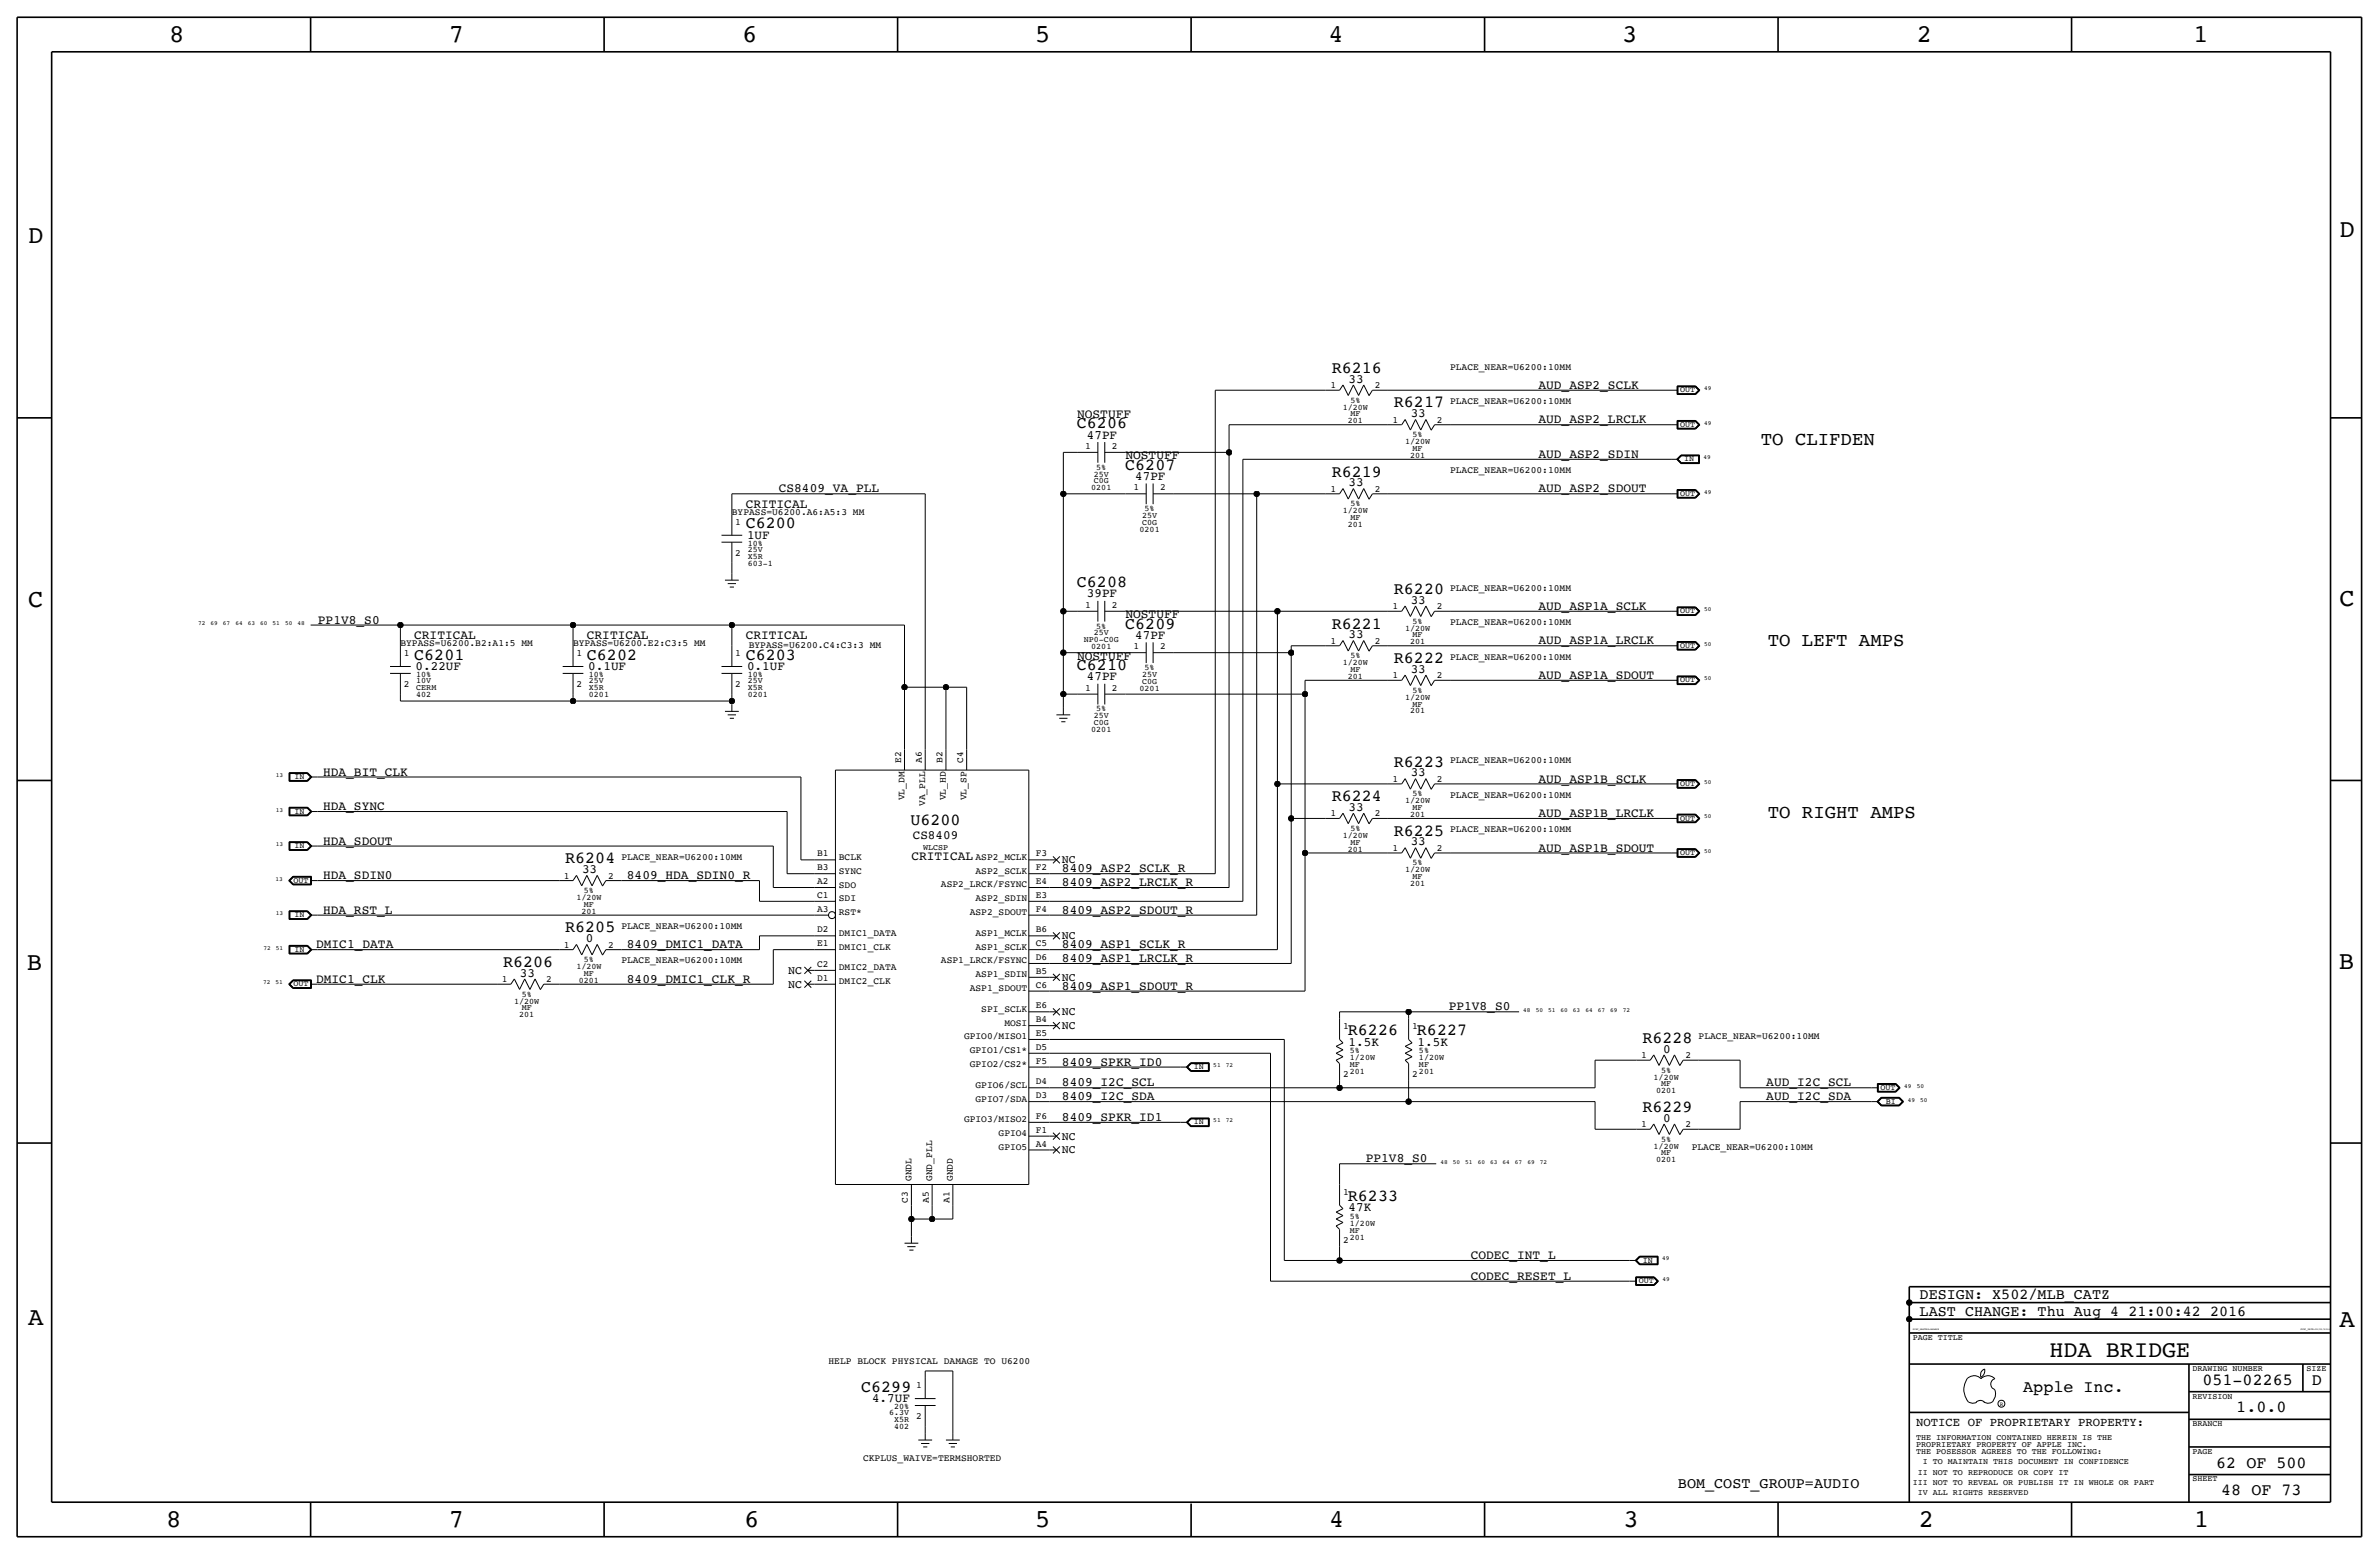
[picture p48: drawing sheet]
<svg xmlns="http://www.w3.org/2000/svg" width="875mm" height="572mm" viewBox="0 0 875 572" stroke-linecap="round" stroke-linejoin="round" font-family="sans-serif">
<defs><g id="words">
<g font-size="9.4">
<text x="62.2" y="15.5">8</text>
<text x="165.1" y="15.5">7</text>
<text x="273" y="15.5">6</text>
<text x="380.7" y="15.5">5</text>
<text x="488.7" y="15.5">4</text>
<text x="596.6" y="15.5">3</text>
<text x="705" y="15.5">2</text>
<text x="806.6" y="15.5">1</text>
<text x="10.4" y="89.4">D</text>
<text x="860.5" y="87.1">D</text>
<text x="10.4" y="223.3">C</text>
<text x="860.5" y="222.8">C</text>
<text x="9.9" y="356.6">B</text>
<text x="860.2" y="356.4">B</text>
<text x="10.4" y="487.4">A</text>
<text x="860.5" y="488.2">A</text>
<text x="61.2" y="561.6">8</text>
<text x="165.1" y="561.6">7</text>
<text x="273.8" y="561.6">6</text>
<text x="380.7" y="561.6">5</text>
<text x="488.9" y="561.6">4</text>
<text x="597.1" y="561.6">3</text>
<text x="705.8" y="561.6">2</text>
<text x="806.9" y="561.6">1</text>
</g>
<text font-size="8.6" x="753.8" y="499.1">HDA BRIDGE</text>
<g font-size="7">
<text x="647.7" y="163.8">TO CLIFDEN</text>
<text x="650.2" y="237.5">TO LEFT AMPS</text>
<text x="650.2" y="301">TO RIGHT AMPS</text>
</g>
<g font-size="6.2">
<text x="489.8" y="137.2">R6216</text>
<text x="512.7" y="149.9">R6217</text>
<text x="396.1" y="157.5">C6206</text>
<text x="413.9" y="172.7">C6207</text>
<text x="489.8" y="175.3">R6219</text>
<text x="274.3" y="194.3">C6200</text>
<text x="396.1" y="215.9">C6208</text>
<text x="512.7" y="218.4">R6220</text>
<text x="413.9" y="231.1">C6209</text>
<text x="489.8" y="231.1">R6221</text>
<text x="152.3" y="242.6">C6201</text>
<text x="215.8" y="242.6">C6202</text>
<text x="274.3" y="242.6">C6203</text>
<text x="512.7" y="243.8">R6222</text>
<text x="396.1" y="246.4">C6210</text>
<text x="512.7" y="281.9">R6223</text>
<text x="489.8" y="294.6">R6224</text>
<text x="334.9" y="303.5">U6200</text>
<text x="512.7" y="307.3">R6225</text>
<text x="207.9" y="317.5">R6204</text>
<text x="207.9" y="342.9">R6205</text>
<text x="185" y="355.6">R6206</text>
<text x="495.8" y="380.7">R6226</text>
<text x="521.2" y="380.7">R6227</text>
<text x="604.1" y="383.5">R6228</text>
<text x="604.1" y="408.9">R6229</text>
<text x="495.8" y="441.7">R6233</text>
<text x="810.1" y="509.3">051-02265</text>
<text x="850.3" y="509.3">D</text>
<text x="316.7" y="511.8">C6299</text>
<text x="744.2" y="511.8">Apple Inc.</text>
<text x="822.6" y="519.4">1.0.0</text>
<text x="815.2" y="539.8">62 OF 500</text>
<text x="817" y="549.9">48 OF 73</text>
</g>
<g font-size="5.6">
<text x="706.1" y="477.8">DESIGN: X502/MLB_CATZ</text>
<text x="706.1" y="483.9">LAST CHANGE: Thu Aug 4 21:00:42 2016</text>
<text x="617.2" y="547.4">BOM_COST_GROUP=AUDIO</text>
</g>
<g font-size="4.7">
<text x="496" y="140.7">33</text>
<text x="565.9" y="143">AUD_ASP2_SCLK</text>
<text x="396.2" y="153.7">NOSTUFF</text>
<text x="518.9" y="153.4">33</text>
<text x="565.9" y="155.7">AUD_ASP2_LRCLK</text>
<text x="399.7" y="161.3">47PF</text>
<text x="414" y="168.9">NOSTUFF</text>
<text x="565.9" y="168.4">AUD_ASP2_SDIN</text>
<text x="417.5" y="176.5">47PF</text>
<text x="496" y="178.8">33</text>
<text x="286.5" y="181.1">CS8409_VA_PLL</text>
<text x="565.9" y="181.1">AUD_ASP2_SDOUT</text>
<text x="274.3" y="186.7">CRITICAL</text>
<text x="274.8" y="198.1">1UF</text>
<text x="399.7" y="219.7">39PF</text>
<text x="518.9" y="222">33</text>
<text x="414" y="227.3">NOSTUFF</text>
<text x="565.9" y="224.3">AUD_ASP1A_SCLK</text>
<text x="116.9" y="229.4">PP1V8_S0</text>
<text x="152.3" y="235">CRITICAL</text>
<text x="215.8" y="235">CRITICAL</text>
<text x="274.3" y="235">CRITICAL</text>
<text x="417.5" y="235">47PF</text>
<text x="496" y="234.7">33</text>
<text x="565.9" y="237">AUD_ASP1A_LRCLK</text>
<text x="396.2" y="242.6">NOSTUFF</text>
<text x="152.9" y="246.4">0.22UF</text>
<text x="216.4" y="246.4">0.1UF</text>
<text x="274.8" y="246.4">0.1UF</text>
<text x="399.7" y="250.2">47PF</text>
<text x="518.9" y="247.4">33</text>
<text x="565.9" y="249.7">AUD_ASP1A_SDOUT</text>
<text x="118.8" y="285.2">HDA_BIT_CLK</text>
<text x="518.9" y="285.5">33</text>
<text x="565.9" y="287.8">AUD_ASP1B_SCLK</text>
<text x="118.8" y="297.9">HDA_SYNC</text>
<text x="496" y="298.2">33</text>
<text x="565.9" y="300.5">AUD_ASP1B_LRCLK</text>
<text x="118.8" y="310.6">HDA_SDOUT</text>
<text x="335.7" y="308.6">CS8409</text>
<text x="518.9" y="310.9">33</text>
<text x="335.2" y="316.2">CRITICAL</text>
<text x="565.9" y="313.2">AUD_ASP1B_SDOUT</text>
<text x="118.8" y="323.3">HDA_SDIN0</text>
<text x="214.1" y="321.1">33</text>
<text x="230.6" y="323.3">8409_HDA_SDIN0_R</text>
<text x="390.6" y="320.8">8409_ASP2_SCLK_R</text>
<text x="390.6" y="325.9">8409_ASP2_LRCLK_R</text>
<text x="118.8" y="336">HDA_RST_L</text>
<text x="390.6" y="336">8409_ASP2_SDOUT_R</text>
<text x="215.5" y="346.5">0</text>
<text x="116.3" y="348.7">DMIC1_DATA</text>
<text x="230.6" y="348.7">8409_DMIC1_DATA</text>
<text x="390.6" y="348.7">8409_ASP1_SCLK_R</text>
<text x="390.6" y="353.8">8409_ASP1_LRCLK_R</text>
<text x="191.2" y="359.2">33</text>
<text x="116.3" y="361.4">DMIC1_CLK</text>
<text x="230.6" y="361.4">8409_DMIC1_CLK_R</text>
<text x="390.6" y="364">8409_ASP1_SDOUT_R</text>
<text x="532.8" y="371.6">PP1V8_S0</text>
<text x="496" y="384.6">1.5K</text>
<text x="521.4" y="384.6">1.5K</text>
<text x="611.7" y="387.1">0</text>
<text x="390.6" y="391.9">8409_SPKR_ID0</text>
<text x="390.6" y="399.5">8409_I2C_SCL</text>
<text x="649.7" y="399.5">AUD_I2C_SCL</text>
<text x="390.6" y="404.6">8409_I2C_SDA</text>
<text x="649.7" y="404.6">AUD_I2C_SDA</text>
<text x="390.6" y="412.2">8409_SPKR_ID1</text>
<text x="611.7" y="412.5">0</text>
<text x="502.4" y="427.5">PP1V8_S0</text>
<text x="496" y="445.5">47K</text>
<text x="541" y="463">CODEC_INT_L</text>
<text x="541" y="470.7">CODEC_RESET_L</text>
<text x="320.7" y="515.6">4.7UF</text>
</g>
<text font-size="4.5" x="704.8" y="524.5">NOTICE OF PROPRIETARY PROPERTY:</text>
<g font-size="4.3">
<text x="390.6" y="317.5">NC</text>
<text x="390.6" y="345.4">NC</text>
<text x="290" y="358.1">NC</text>
<text x="290" y="363.2">NC</text>
<text x="390.6" y="360.7">NC</text>
<text x="390.6" y="373.4">NC</text>
<text x="390.6" y="378.5">NC</text>
<text x="390.6" y="419.1">NC</text>
<text x="390.6" y="424.2">NC</text>
</g>
<g font-size="3.5">
<text x="533.3" y="135.9">PLACE_NEAR=U6200:10MM</text>
<text x="489.3" y="142.7">1</text>
<text x="505.7" y="142.7">2</text>
<text x="533.3" y="148.6">PLACE_NEAR=U6200:10MM</text>
<text x="512.2" y="155.4">1</text>
<text x="528.5" y="155.4">2</text>
<text x="399.2" y="165.1">1</text>
<text x="408.9" y="165.1">2</text>
<text x="533.3" y="174">PLACE_NEAR=U6200:10MM</text>
<text x="416.9" y="180.3">1</text>
<text x="426.7" y="180.3">2</text>
<text x="489.3" y="180.8">1</text>
<text x="505.7" y="180.8">2</text>
<text x="269.2" y="189.2">BYPASS=U6200.A6:A5:3 MM</text>
<text x="270.5" y="193">1</text>
<text x="270.5" y="204.5">2</text>
<text x="533.3" y="217.2">PLACE_NEAR=U6200:10MM</text>
<text x="399.2" y="223.5">1</text>
<text x="408.9" y="223.5">2</text>
<text x="512.2" y="224">1</text>
<text x="528.5" y="224">2</text>
<text x="533.3" y="229.9">PLACE_NEAR=U6200:10MM</text>
<text x="147.3" y="237.5">BYPASS=U6200.B2:A1:5 MM</text>
<text x="210.8" y="237.5">BYPASS=U6200.E2:C3:5 MM</text>
<text x="275.4" y="238.3">BYPASS=U6200.C4:C3:3 MM</text>
<text x="416.9" y="238.8">1</text>
<text x="426.7" y="238.8">2</text>
<text x="489.3" y="236.7">1</text>
<text x="505.7" y="236.7">2</text>
<text x="148.5" y="241.3">1</text>
<text x="212" y="241.3">1</text>
<text x="270.5" y="241.3">1</text>
<text x="533.3" y="242.6">PLACE_NEAR=U6200:10MM</text>
<text x="512.2" y="249.4">1</text>
<text x="528.5" y="249.4">2</text>
<text x="148.5" y="252.7">2</text>
<text x="212" y="252.7">2</text>
<text x="270.5" y="252.7">2</text>
<text x="399.2" y="254">1</text>
<text x="408.9" y="254">2</text>
<text x="331.4" y="280.7" transform="rotate(-90 331.4 280.7)">E2</text>
<text x="339" y="280.7" transform="rotate(-90 339 280.7)">A6</text>
<text x="346.7" y="280.7" transform="rotate(-90 346.7 280.7)">B2</text>
<text x="354.3" y="280.7" transform="rotate(-90 354.3 280.7)">C4</text>
<text x="533.3" y="280.7">PLACE_NEAR=U6200:10MM</text>
<text x="512.2" y="287.5">1</text>
<text x="528.5" y="287.5">2</text>
<text x="533.3" y="293.4">PLACE_NEAR=U6200:10MM</text>
<text x="332.7" y="294.3" transform="rotate(-90 332.7 294.3)">VL_DM</text>
<text x="340.3" y="296.4" transform="rotate(-90 340.3 296.4)">VA_PLL</text>
<text x="347.9" y="294.3" transform="rotate(-90 347.9 294.3)">VL_HD</text>
<text x="355.5" y="294.3" transform="rotate(-90 355.5 294.3)">VL_SP</text>
<text x="489.3" y="300.2">1</text>
<text x="505.7" y="300.2">2</text>
<text x="533.3" y="306.1">PLACE_NEAR=U6200:10MM</text>
<text x="228.5" y="316.2">PLACE_NEAR=U6200:10MM</text>
<text x="300.5" y="315">B1</text>
<text x="308.6" y="316.2">BCLK</text>
<text x="358.8" y="316.2">ASP2_MCLK</text>
<text x="380.9" y="315">F3</text>
<text x="512.2" y="312.9">1</text>
<text x="528.5" y="312.9">2</text>
<text x="207.4" y="323.1">1</text>
<text x="223.7" y="323.1">2</text>
<text x="300.5" y="320">B3</text>
<text x="308.6" y="321.3">SYNC</text>
<text x="358.8" y="321.3">ASP2_SCLK</text>
<text x="380.9" y="320">F2</text>
<text x="300.5" y="325.1">A2</text>
<text x="308.6" y="326.4">SDO</text>
<text x="346.1" y="326.4">ASP2_LRCK/FSYNC</text>
<text x="380.9" y="325.1">E4</text>
<text x="300.5" y="330.2">C1</text>
<text x="300.5" y="335.3">A3</text>
<text x="308.6" y="331.5">SDI</text>
<text x="358.8" y="331.5">ASP2_SDIN</text>
<text x="380.9" y="335.3">F4</text>
<text x="380.9" y="330.2">E3</text>
<text x="228.5" y="341.6">PLACE_NEAR=U6200:10MM</text>
<text x="308.6" y="336.6">RST*</text>
<text x="356.7" y="336.5">ASP2_SDOUT</text>
<text x="300.5" y="342.9">D2</text>
<text x="300.5" y="348">E1</text>
<text x="308.6" y="344.2">DMIC1_DATA</text>
<text x="358.8" y="344.2">ASP1_MCLK</text>
<text x="380.9" y="348">C5</text>
<text x="380.9" y="342.9">B6</text>
<text x="207.4" y="348.5">1</text>
<text x="223.7" y="348.5">2</text>
<text x="308.6" y="349.3">DMIC1_CLK</text>
<text x="358.8" y="349.2">ASP1_SCLK</text>
<text x="380.9" y="353.1">D6</text>
<text x="228.5" y="354.3">PLACE_NEAR=U6200:10MM</text>
<text x="300.5" y="355.6">C2</text>
<text x="308.6" y="356.9">DMIC2_DATA</text>
<text x="346.1" y="354.3">ASP1_LRCK/FSYNC</text>
<text x="358.8" y="359.4">ASP1_SDIN</text>
<text x="380.9" y="358.1">B5</text>
<text x="184.5" y="361.2">1</text>
<text x="200.9" y="361.2">2</text>
<text x="300.5" y="360.7">D1</text>
<text x="308.6" y="362">DMIC2_CLK</text>
<text x="356.7" y="364.5">ASP1_SDOUT</text>
<text x="380.9" y="363.2">C6</text>
<text x="380.9" y="370.8">E6</text>
<text x="360.9" y="372.1">SPI_SCLK</text>
<text x="369.4" y="377.2">MOSI</text>
<text x="380.9" y="375.9">B4</text>
<text x="354.6" y="382.3">GPIO0/MISO1</text>
<text x="380.9" y="381">E5</text>
<text x="494" y="378.5">1</text>
<text x="519.4" y="378.5">1</text>
<text x="624.8" y="382.3">PLACE_NEAR=U6200:10MM</text>
<text x="356.7" y="387.3">GPIO1/CS1*</text>
<text x="380.9" y="386.1">D5</text>
<text x="603.6" y="389.1">1</text>
<text x="620" y="389.1">2</text>
<text x="356.7" y="392.4">GPIO2/CS2*</text>
<text x="380.9" y="391.2">F5</text>
<text x="358.8" y="400">GPIO6/SCL</text>
<text x="380.9" y="398.8">D4</text>
<text x="494" y="396.2">2</text>
<text x="519.4" y="396.2">2</text>
<text x="358.8" y="405.1">GPIO7/SDA</text>
<text x="380.9" y="403.9">D3</text>
<text x="354.6" y="412.7">GPIO3/MISO2</text>
<text x="380.9" y="411.5">F6</text>
<text x="367.3" y="417.8">GPIO4</text>
<text x="380.9" y="416.6">F1</text>
<text x="603.6" y="414.5">1</text>
<text x="620" y="414.5">2</text>
<text x="367.3" y="422.9">GPIO5</text>
<text x="380.9" y="421.6">A4</text>
<text x="622.2" y="422.9">PLACE_NEAR=U6200:10MM</text>
<text x="335.2" y="434.3" transform="rotate(-90 335.2 434.3)">GNDL</text>
<text x="342.9" y="434.3" transform="rotate(-90 342.9 434.3)">GND_PLL</text>
<text x="350.5" y="434.3" transform="rotate(-90 350.5 434.3)">GNDD</text>
<text x="334" y="442.4" transform="rotate(-90 334 442.4)">C3</text>
<text x="341.6" y="442.4" transform="rotate(-90 341.6 442.4)">A5</text>
<text x="349.2" y="442.4" transform="rotate(-90 349.2 442.4)">A1</text>
<text x="494" y="439.4">1</text>
<text x="494" y="457.2">2</text>
<text x="304.7" y="501.6">HELP BLOCK PHYSICAL DAMAGE TO U6200</text>
<text x="336.9" y="510.5">1</text>
<text x="336.9" y="522">2</text>
<text x="317.4" y="537.2">CKPLUS_WAIVE=TERMSHORTED</text>
</g>
<g font-size="3.1">
<text x="496.7" y="148.1">5%</text>
<text x="618" y="144.3">OUT</text>
<text x="493.9" y="150.6">1/20W</text>
<text x="495.8" y="155.7">201</text>
<text x="496.7" y="153.2">MF</text>
<text x="519.6" y="160.8">5%</text>
<text x="618" y="157">OUT</text>
<text x="516.8" y="163.3">1/20W</text>
<text x="519.6" y="165.9">MF</text>
<text x="403.2" y="172.7">5%</text>
<text x="518.6" y="168.4">201</text>
<text x="619.5" y="169.7">IN</text>
<text x="402.3" y="177.8">C0G</text>
<text x="402.3" y="175.3">25V</text>
<text x="401.4" y="180.3">0201</text>
<text x="618" y="182.4">OUT</text>
<text x="420.1" y="190.5">25V</text>
<text x="421" y="188">5%</text>
<text x="493.9" y="188.7">1/20W</text>
<text x="496.7" y="191.3">MF</text>
<text x="496.7" y="186.2">5%</text>
<text x="419.2" y="195.6">0201</text>
<text x="420.1" y="193">C0G</text>
<text x="495.8" y="193.8">201</text>
<text x="275" y="202.9">25V</text>
<text x="275" y="200.7">10%</text>
<text x="275" y="208">603-1</text>
<text x="275" y="205.5">X5R</text>
<text x="618" y="225.6">OUT</text>
<text x="402.3" y="233.7">25V</text>
<text x="403.2" y="231.1">5%</text>
<text x="516.8" y="231.9">1/20W</text>
<text x="519.6" y="229.4">5%</text>
<text x="398.6" y="236.2">NP0-C0G</text>
<text x="401.4" y="238.8">0201</text>
<text x="518.6" y="237">201</text>
<text x="519.6" y="234.4">MF</text>
<text x="618" y="238.3">OUT</text>
<text x="493.9" y="244.6">1/20W</text>
<text x="496.7" y="242.1">5%</text>
<text x="153.1" y="251.2">10V</text>
<text x="153.1" y="248.9">10%</text>
<text x="216.6" y="251.2">25V</text>
<text x="216.6" y="248.9">10%</text>
<text x="275" y="251.2">25V</text>
<text x="275" y="248.9">10%</text>
<text x="420.1" y="251.5">C0G</text>
<text x="420.1" y="248.9">25V</text>
<text x="421" y="246.4">5%</text>
<text x="495.8" y="249.7">201</text>
<text x="496.7" y="247.1">MF</text>
<text x="618" y="251">OUT</text>
<text x="153.1" y="256.3">402</text>
<text x="153.1" y="253.7">CERM</text>
<text x="216.6" y="256.3">0201</text>
<text x="216.6" y="253.7">X5R</text>
<text x="275" y="256.3">0201</text>
<text x="275" y="253.7">X5R</text>
<text x="419.2" y="254">0201</text>
<text x="516.8" y="257.3">1/20W</text>
<text x="519.6" y="254.8">5%</text>
<text x="403.2" y="261.6">5%</text>
<text x="518.6" y="262.4">201</text>
<text x="519.6" y="259.8">MF</text>
<text x="401.4" y="269.2">0201</text>
<text x="402.3" y="266.7">C0G</text>
<text x="402.3" y="264.2">25V</text>
<text x="108.3" y="286.5">IN</text>
<text x="519.6" y="292.9">5%</text>
<text x="618" y="289.1">OUT</text>
<text x="108.3" y="299.2">IN</text>
<text x="516.8" y="295.4">1/20W</text>
<text x="519.6" y="297.9">MF</text>
<text x="496.7" y="305.6">5%</text>
<text x="518.6" y="300.5">201</text>
<text x="618" y="301.8">OUT</text>
<text x="108.3" y="311.9">IN</text>
<text x="493.9" y="308.1">1/20W</text>
<text x="496.7" y="310.6">MF</text>
<text x="339.5" y="312.4">WLCSP</text>
<text x="495.8" y="313.2">201</text>
<text x="618" y="314.5">OUT</text>
<text x="516.8" y="320.8">1/20W</text>
<text x="519.6" y="323.3">MF</text>
<text x="519.6" y="318.3">5%</text>
<text x="107.9" y="324.6">OUT</text>
<text x="214.8" y="328.4">5%</text>
<text x="518.6" y="325.9">201</text>
<text x="212" y="331">1/20W</text>
<text x="214.8" y="333.5">MF</text>
<text x="108.3" y="337.3">IN</text>
<text x="213.8" y="336">201</text>
<text x="108.3" y="350">IN</text>
<text x="214.8" y="353.8">5%</text>
<text x="212" y="356.4">1/20W</text>
<text x="214.8" y="358.9">MF</text>
<text x="107.9" y="362.7">OUT</text>
<text x="212.9" y="361.4">0201</text>
<text x="189.1" y="369.1">1/20W</text>
<text x="191.9" y="371.6">MF</text>
<text x="191.9" y="366.5">5%</text>
<text x="191" y="374.1">201</text>
<text x="496.5" y="389.9">1/20W</text>
<text x="496.5" y="387.3">5%</text>
<text x="521.9" y="389.9">1/20W</text>
<text x="521.9" y="387.3">5%</text>
<text x="439.1" y="393.2">IN</text>
<text x="496.5" y="395">201</text>
<text x="496.5" y="392.4">MF</text>
<text x="521.9" y="395">201</text>
<text x="521.9" y="392.4">MF</text>
<text x="611" y="394.5">5%</text>
<text x="608.2" y="397">1/20W</text>
<text x="611" y="399.5">MF</text>
<text x="691.6" y="400.8">OUT</text>
<text x="609.2" y="402.1">0201</text>
<text x="693.6" y="405.9">BI</text>
<text x="439.1" y="413.5">IN</text>
<text x="611" y="419.9">5%</text>
<text x="608.2" y="422.4">1/20W</text>
<text x="611" y="424.9">MF</text>
<text x="609.2" y="427.5">0201</text>
<text x="496.5" y="448.3">5%</text>
<text x="496.5" y="455.9">201</text>
<text x="496.5" y="453.4">MF</text>
<text x="496.5" y="450.8">1/20W</text>
<text x="604.2" y="464.3">IN</text>
<text x="602.7" y="471.9">OUT</text>
<text x="703.5" y="492.8">PAGE TITLE</text>
<text x="806.4" y="504.2">DRAWING NUMBER</text>
<text x="848.3" y="504.2">SIZE</text>
<text x="806.4" y="514.3">REVISION</text>
<text x="327.1" y="520.4">6.3V</text>
<text x="328.9" y="518.2">20%</text>
<text x="328.9" y="525.5">402</text>
<text x="328.9" y="523">X5R</text>
<text x="806.4" y="524.5">BRANCH</text>
<text x="704.8" y="532.1">PROPRIETARY PROPERTY OF APPLE INC.</text>
<text x="704.8" y="529.6">THE INFORMATION CONTAINED HEREIN IS THE</text>
<text x="704.8" y="534.7">THE POSESSOR AGREES TO THE FOLLOWING:</text>
<text x="707.2" y="538.5">I TO MAINTAIN THIS DOCUMENT IN CONFIDENCE</text>
<text x="806.4" y="534.7">PAGE</text>
<text x="705.4" y="542.3">II NOT TO REPRODUCE OR COPY IT</text>
<text x="806.4" y="544.8">SHEET</text>
<text x="703.5" y="546.1">III NOT TO REVEAL OR PUBLISH IT IN WHOLE OR PART</text>
<text x="705.4" y="549.9">IV ALL RIGHTS RESERVED</text>
</g>
<g font-size="2.3">
<text x="626.8" y="143.5">49</text>
<text x="626.8" y="156.2">49</text>
<text x="626.6" y="168.9">49</text>
<text x="626.8" y="181.6">49</text>
<text x="626.8" y="224.8">50</text>
<text x="72.8" y="229.9">72</text>
<text x="77.4" y="229.9">69</text>
<text x="82" y="229.9">67</text>
<text x="86.6" y="229.9">64</text>
<text x="91.1" y="229.9">63</text>
<text x="95.7" y="229.9">60</text>
<text x="100.3" y="229.9">51</text>
<text x="104.8" y="229.9">50</text>
<text x="109.4" y="229.9">48</text>
<text x="626.8" y="237.5">50</text>
<text x="626.8" y="250.2">50</text>
<text x="101.5" y="285.7">13</text>
<text x="626.8" y="288.3">50</text>
<text x="101.5" y="298.5">13</text>
<text x="626.8" y="301">50</text>
<text x="101.5" y="311.1">13</text>
<text x="626.8" y="313.7">50</text>
<text x="101.3" y="323.9">13</text>
<text x="101.5" y="336.5">13</text>
<text x="96.9" y="349.2">72</text>
<text x="101.5" y="349.2">51</text>
<text x="96.8" y="362">72</text>
<text x="101.3" y="362">51</text>
<text x="560.3" y="372.1">48</text>
<text x="564.8" y="372.1">50</text>
<text x="569.4" y="372.1">51</text>
<text x="574" y="372.1">60</text>
<text x="578.6" y="372.1">63</text>
<text x="583.1" y="372.1">64</text>
<text x="587.7" y="372.1">67</text>
<text x="592.3" y="372.1">69</text>
<text x="596.8" y="372.1">72</text>
<text x="446.3" y="392.4">51</text>
<text x="450.8" y="392.4">72</text>
<text x="700.4" y="400.1">49</text>
<text x="705" y="400.1">50</text>
<text x="701.7" y="405.1">49</text>
<text x="706.3" y="405.1">50</text>
<text x="446.3" y="412.8">51</text>
<text x="450.8" y="412.8">72</text>
<text x="529.8" y="428">48</text>
<text x="534.4" y="428">50</text>
<text x="538.9" y="428">51</text>
<text x="543.5" y="428">60</text>
<text x="548.1" y="428">63</text>
<text x="552.7" y="428">64</text>
<text x="557.2" y="428">67</text>
<text x="561.8" y="428">69</text>
<text x="566.4" y="428">72</text>
<text x="611.4" y="463.6">49</text>
<text x="611.5" y="471.2">49</text>
</g>
<text font-size="2.2" x="735.5" y="516.9">R</text>
<g font-size=".9">
<text x="703.5" y="488.9">SYNC_MASTER=AHAAGE</text>
<text x="846.1" y="488.9">SYNC_DATE=03/23/2016</text>
</g>
</g></defs>
<g fill="none" stroke="#000" stroke-width=".37">
<path d="M447 143.5h40.6zM447 143.5v177.8zM452.1 156.2v10.2zM452.1 156.2h58.4zM487.6 143.5h5.1zM494 141.6l1.9 3.8zM494 141.6l-1.3 1.9zM497.8 141.6l-1.9 3.8zM497.8 141.6l1.9 3.8zM501.6 141.6l-1.9 3.8zM501.6 141.6l1.9 3.8zM504.8 143.5h5.7z"/>
<path d="M504.8 143.5l-1.3 2zM510.5 143.5h104.1zM510.5 156.2h5.1zM516.8 154.3l2 3.8zM516.8 154.3l-1.2 1.9zM520.6 154.3l-1.8 3.8zM520.6 154.3l2 3.8zM524.5 154.3l-1.9 3.8zM524.5 154.3l1.9 3.8zM527.7 156.2h5.6zM527.7 156.2l-1.3 2zM533.3 156.2h81.3z"/>
<path d="M614.6 156.2h2.6zM614.6 143.5h2.6zM616.9 154.6v3.2zM616.9 157.8h6.8zM616.9 141.9v3.2zM616.9 145.1h6.8zM616.9 154.6h6.8zM616.9 141.9h6.8zM617 154.7v3zM617 157.7h6.6zM617 142v3zM617 145h6.6z"/>
<path d="M617 154.7h6.6zM617 142h6.6zM617.1 154.8v2.8zM617.1 157.6h6.5zM617.1 142.1v2.8zM617.1 144.9h6.5zM617.1 154.8h6.5zM617.1 142.1h6.5zM617.2 154.9h6.3zM617.2 154.9v2.6zM617.2 157.5h6.3zM617.2 142.2h6.3z"/>
<path d="M617.2 142.2v2.6zM617.2 144.8h6.3zM623.5 154.9l1.3 1.3zM623.5 142.2l1.3 1.3zM623.5 157.5l1.3-1.3zM623.5 144.8l1.3-1.3zM623.6 157.6l1.3-1.4zM623.6 154.8l1.3 1.4zM623.6 142.1l1.3 1.4zM623.6 157.7l1.5-1.5zM623.6 145l1.5-1.5zM623.6 154.7l1.5 1.5z"/>
<path d="M623.6 142l1.5 1.5zM623.7 154.6l1.5 1.6zM623.7 141.9l1.5 1.6zM623.7 145.1l1.5-1.6zM624.9 143.5l-1.3 1.4zM625.2 156.2l-1.5 1.6zM391.1 166.4v15.2zM391.1 166.4h5.1zM396.2 166.4h7.6zM403.8 162.6v7.6zM406.3 162.6v7.6zM406.3 166.4h7.7z"/>
<path d="M414 166.4h38.1zM421.6 177.8v7.6zM424.1 177.8v7.6zM452.1 166.4v160zM457.1 168.9v162.6zM457.1 168.9h157.5zM494 179.7l1.9 3.8zM494 179.7l-1.3 1.9zM497.8 179.7l-1.9 3.8zM497.8 179.7l1.9 3.8zM501.6 179.7l-1.9 3.8zM501.6 179.7l1.9 3.8z"/>
<path d="M614.6 168.9h2.6zM616.7 168.9l1.6 1.6zM616.7 168.9l1.6-1.6zM616.9 168.9l1.4-1.5zM616.9 168.9l1.4 1.5zM617 168.9l1.4 1.4zM617.2 168.9l1.2 1.3zM617.2 168.9l1.2-1.3zM618.3 167.3h6.8zM618.3 170.5h6.8zM618.3 170.4h6.7zM618.3 167.4h6.7z"/>
<path d="M618.4 167.5h6.5zM618.4 170.3h6.5zM618.4 167.5l-1.4 1.4zM618.4 167.6h6.4zM618.4 170.2h6.4zM624.8 167.6v2.6zM624.9 167.5v2.8zM625 167.4v3zM625.1 167.3v3.2zM265.4 196.9h7.6zM265.4 199.4h7.6zM269.2 181.6h71.1z"/>
<path d="M269.2 181.6v7.6zM269.2 189.2v7.7zM269.2 199.4v7.6zM340.3 181.6v94zM391.1 181.6v43.2zM391.1 181.6h22.9zM414 181.6h7.6zM424.1 181.6h7.6zM431.7 181.6h30.5zM462.2 181.6v155zM462.2 181.6h25.4zM487.6 181.6h5.1z"/>
<path d="M504.8 181.6h5.7zM504.8 181.6l-1.3 2zM510.5 181.6h104.1zM614.6 181.6h2.6zM616.9 180v3.2zM616.9 183.2h6.8zM616.9 180h6.8zM617 180.1v3zM617 183.1h6.6zM617 180.1h6.6zM617.1 180.2v2.8zM617.1 183h6.5z"/>
<path d="M617.1 180.2h6.5zM617.2 180.3h6.3zM617.2 180.3v2.6zM617.2 182.9h6.3zM623.5 180.3l1.3 1.3zM623.5 182.9l1.3-1.3zM623.6 183l1.3-1.4zM623.6 180.2l1.3 1.4zM623.6 183.1l1.5-1.5zM623.6 180.1l1.5 1.5zM623.7 180l1.5 1.6zM625.2 181.6l-1.5 1.6z"/>
<path d="M266.6 213.4h5.1zM267.7 214.6h3zM268.4 215.9h1.6zM269.2 207v3.8zM269.2 210.8v2.6zM114.2 229.9h33.1zM147.3 229.9h63.5zM147.3 229.9v7.6zM147.3 237.5v7.6zM210.8 229.9v7.6zM210.8 237.5v7.6zM210.8 229.9h58.4z"/>
<path d="M269.2 229.9v7.6zM269.2 229.9h63.5zM269.2 237.5v7.6zM332.7 229.9v22.8zM391.1 224.8v15.2zM391.1 224.8h5.1zM396.2 224.8h7.6zM403.8 221v7.6zM406.3 221v7.6zM406.3 224.8h7.7zM414 224.8h55.8zM421.6 236.2v7.6z"/>
<path d="M424.1 236.2v7.6zM469.8 224.8v63.5zM469.8 224.8h40.7zM474.9 237.5h12.7zM474.9 237.5v2.5zM487.6 237.5h5.1zM494 235.6l1.9 3.8zM494 235.6l-1.3 1.9zM497.8 235.6l-1.9 3.8zM497.8 235.6l1.9 3.8zM501.6 235.6l-1.9 3.8zM501.6 235.6l1.9 3.8z"/>
<path d="M504.8 237.5h5.7zM504.8 237.5l-1.3 2zM510.5 237.5h104.1zM510.5 224.8h5.1zM516.8 222.9l2 3.8zM516.8 222.9l-1.2 1.9zM520.6 222.9l-1.8 3.8zM520.6 222.9l2 3.8zM524.5 222.9l-1.9 3.8zM524.5 222.9l1.9 3.8zM527.7 224.8h5.6zM527.7 224.8l-1.3 2z"/>
<path d="M533.3 224.8h81.3zM614.6 237.5h2.6zM614.6 224.8h2.6zM616.9 235.9v3.2zM616.9 239.1h6.8zM616.9 223.2v3.2zM616.9 226.4h6.8zM616.9 235.9h6.8zM616.9 223.2h6.8zM617 236v3zM617 239h6.6zM617 223.3v3z"/>
<path d="M617 226.3h6.6zM617 236h6.6zM617 223.3h6.6zM617.1 236.1v2.8zM617.1 238.9h6.5zM617.1 223.4v2.8zM617.1 226.2h6.5zM617.1 236.1h6.5zM617.1 223.4h6.5zM617.2 236.2h6.3zM617.2 236.2v2.6zM617.2 238.8h6.3z"/>
<path d="M617.2 223.5h6.3zM617.2 223.5v2.6zM617.2 226.1h6.3zM623.5 236.2l1.3 1.3zM623.5 223.5l1.3 1.3zM623.5 238.8l1.3-1.3zM623.5 226.1l1.3-1.3zM623.6 238.9l1.3-1.4zM623.6 226.2l1.3-1.4zM623.6 236.1l1.3 1.4zM623.6 223.4l1.3 1.4zM623.6 239l1.5-1.5z"/>
<path d="M623.6 226.3l1.5-1.5zM623.6 236l1.5 1.5zM623.6 223.3l1.5 1.5zM623.7 235.9l1.5 1.6zM623.7 223.2l1.5 1.6zM623.7 226.4l1.5-1.6zM625.2 237.5l-1.5 1.6zM143.5 247.7h7.6zM143.5 245.1h7.6zM147.3 257.8h63.5zM147.3 255.3v2.5zM147.3 247.6v7.7z"/>
<path d="M207 247.7h7.6zM207 245.1h7.6zM210.8 255.3v2.5zM210.8 247.6v7.7zM210.8 257.8h58.4zM265.4 245.1h7.6zM265.4 247.7h7.6zM269.2 255.3v2.5zM269.2 257.8v1.3zM269.2 259.1v2.5zM269.2 247.6v7.7zM332.7 252.7h15.2z"/>
<path d="M332.7 252.7v22.9zM347.9 252.7v22.9zM347.9 252.7h7.6zM355.5 252.7v22.9zM391.1 240v15.3zM391.1 255.3v5zM391.1 255.3h5.1zM391.1 240h22.9zM396.2 255.3h7.6zM403.8 251.5v7.6zM406.3 251.5v7.6zM406.3 255.3h7.7z"/>
<path d="M414 255.3h66zM414 240h7.6zM424.1 240h7.6zM431.7 240h43.2zM474.9 240v61zM480 250.2v5.1zM480 255.3v58.4zM480 250.2h30.5zM510.5 250.2h5.1zM516.8 248.3l2 3.8zM516.8 248.3l-1.2 1.9zM520.6 248.3l-1.8 3.8z"/>
<path d="M520.6 248.3l2 3.8zM524.5 248.3l-1.9 3.8zM524.5 248.3l1.9 3.8zM527.7 250.2h5.6zM527.7 250.2l-1.3 2zM533.3 250.2h81.3zM614.6 250.2h2.6zM616.9 248.6v3.2zM616.9 251.8h6.8zM616.9 248.6h6.8zM617 248.7v3zM617 251.7h6.6z"/>
<path d="M617 248.7h6.6zM617.1 248.8v2.8zM617.1 251.6h6.5zM617.1 248.8h6.5zM617.2 248.9h6.3zM617.2 248.9v2.6zM617.2 251.5h6.3zM623.5 248.9l1.3 1.3zM623.5 251.5l1.3-1.3zM623.6 248.8l1.3 1.4zM623.6 251.7l1.5-1.5zM623.6 248.7l1.5 1.5z"/>
<path d="M623.7 248.6l1.5 1.6zM624.9 250.2l-1.3 1.4zM625.2 250.2l-1.5 1.6zM266.6 261.6h5.1zM267.7 262.9h3zM268.4 264.2h1.6zM332.7 275.6v7.6zM340.3 275.6v7.6zM347.9 275.6v7.6zM355.5 275.6v7.6zM388.6 262.9h5zM389.6 264.2h3z"/>
<path d="M390.3 265.4h1.6zM391.1 260.4v2.5zM106.3 284.2h6.8zM106.3 296.9h6.8zM106.3 284.2v3.1zM106.3 287.3h6.8zM106.3 296.9v3.1zM106.4 284.3v2.9zM106.4 287.2h6.7zM106.4 297v2.9zM106.4 299.9h6.7zM106.4 284.3h6.7z"/>
<path d="M106.4 297h6.7zM106.5 284.4v2.7zM106.5 287.1h6.5zM106.5 297.1v2.7zM106.5 299.8h6.5zM106.5 284.4h6.5zM106.5 297.1h6.5zM106.6 284.5h6.4zM106.6 284.5v2.5zM106.6 287h6.4zM106.6 297.2h6.4zM106.6 297.2v2.5z"/>
<path d="M106.6 299.7h6.4zM113 287l1.2-1.3zM113 299.7l1.2-1.3zM113 284.5l1.2 1.3zM113 297.2l1.2 1.3zM113 284.4l1.4 1.4zM113 297.1l1.4 1.4zM113.1 284.3l1.5 1.5zM113.1 297l1.5 1.5zM113.1 287.2l1.5-1.4zM113.1 299.9l1.5-1.4zM113.1 287.3l1.6-1.6z"/>
<path d="M113.1 284.2l1.6 1.6zM113.1 296.9l1.6 1.6zM114.2 285.8h2.6zM114.2 298.5h2.6zM114.4 285.8l-1.4 1.3zM114.4 298.5l-1.4 1.3zM116.8 298.5h172.7zM116.8 285.8h177.8zM289.5 298.4v22.9zM294.6 285.8v30.4zM307.3 283.2h71.1zM307.3 283.2v152.4z"/>
<path d="M378.4 283.2v152.4zM469.8 288.3v60.9zM469.8 288.3h40.7zM494 299.1l1.9 3.8zM494 299.1l-1.3 1.9zM497.8 299.1l-1.9 3.8zM497.8 299.1l1.9 3.8zM501.6 299.1l-1.9 3.8zM501.6 299.1l1.9 3.8zM510.5 288.3h5.1zM516.8 286.4l2 3.8zM516.8 286.4l-1.2 1.9z"/>
<path d="M520.6 286.4l-1.8 3.8zM520.6 286.4l2 3.8zM524.5 286.4l-1.9 3.8zM524.5 286.4l1.9 3.8zM527.7 288.3h5.6zM527.7 288.3l-1.3 2zM533.3 288.3h81.3zM614.6 288.3h2.6zM616.9 299.4v3.2zM616.9 286.7v3.2zM616.9 289.9h6.8zM616.9 299.4h6.8z"/>
<path d="M616.9 286.7h6.8zM617 299.5v3zM617 286.8v3zM617 289.8h6.6zM617 299.5h6.6zM617 286.8h6.6zM617.1 299.6v2.8zM617.1 286.9v2.8zM617.1 289.7h6.5zM617.1 299.6h6.5zM617.1 286.9h6.5zM617.2 299.7h6.3z"/>
<path d="M617.2 299.7v2.6zM617.2 287h6.3zM617.2 287v2.6zM617.2 289.6h6.3zM623.5 299.7l1.3 1.3zM623.5 287l1.3 1.3zM623.5 289.6l1.3-1.3zM623.6 289.7l1.3-1.4zM623.6 299.6l1.3 1.4zM623.6 286.9l1.3 1.4zM623.6 289.8l1.5-1.5zM623.6 299.5l1.5 1.5z"/>
<path d="M623.6 286.8l1.5 1.5zM623.7 299.4l1.5 1.6zM623.7 286.7l1.5 1.6zM623.7 289.9l1.5-1.6zM106.3 309.6h6.8zM106.3 309.6v3.1zM106.3 312.7h6.8zM106.3 300h6.8zM106.4 309.7v2.9zM106.4 312.6h6.7zM106.4 309.7h6.7zM106.5 309.8v2.7z"/>
<path d="M106.5 312.5h6.5zM106.5 309.8h6.5zM106.6 309.9h6.4zM106.6 309.9v2.5zM106.6 312.4h6.4zM113 312.4l1.2-1.3zM113 309.9l1.2 1.3zM113 309.8l1.4 1.4zM113.1 309.7l1.5 1.5zM113.1 312.6l1.5-1.4zM113.1 312.7l1.6-1.6zM113.1 300l1.6-1.6z"/>
<path d="M113.1 309.6l1.6 1.6zM114.2 311.2h2.6zM114.4 311.2l-1.4 1.3zM116.8 311.2h167.6zM284.4 311.2v15.2zM294.6 316.2h5.1zM299.7 316.2h7.6zM378.4 316.2h7.6zM386 316.2h2.6zM387.3 315l2.5 2.5zM389.8 315l-2.5 2.5zM474.9 301h12.7z"/>
<path d="M474.9 301v53.3zM480 313.7h30.5zM480 313.7v50.8zM487.6 301h5.1zM504.8 301h5.7zM504.8 301l-1.3 2zM510.5 301h104.1zM510.5 313.7h5.1zM516.8 311.8l2 3.8zM516.8 311.8l-1.2 1.9zM520.6 311.8l-1.8 3.8zM520.6 311.8l2 3.8z"/>
<path d="M524.5 311.8l-1.9 3.8zM524.5 311.8l1.9 3.8zM527.7 313.7h5.6zM527.7 313.7l-1.3 2zM533.3 313.7h81.3zM614.6 301h2.6zM614.6 313.7h2.6zM616.9 302.6h6.8zM616.9 312.1v3.2zM616.9 315.3h6.8zM616.9 312.1h6.8zM617 302.5h6.6z"/>
<path d="M617 312.2v3zM617 315.2h6.6zM617 312.2h6.6zM617.1 302.4h6.5zM617.1 312.3v2.8zM617.1 315.1h6.5zM617.1 312.3h6.5zM617.2 302.3h6.3zM617.2 312.4h6.3zM617.2 312.4v2.6zM617.2 315h6.3zM623.5 312.4l1.3 1.3z"/>
<path d="M623.5 302.3l1.3-1.3zM623.5 315l1.3-1.3zM623.6 302.4l1.3-1.4zM623.6 312.3l1.3 1.4zM623.6 302.5l1.5-1.5zM623.6 315.2l1.5-1.5zM623.6 312.2l1.5 1.5zM623.7 312.1l1.5 1.6zM624.9 313.7l-1.3 1.4zM625.2 301l-1.5 1.6zM625.2 313.7l-1.5 1.6zM106.2 323.9l1.5-1.6z"/>
<path d="M106.2 323.8l1.5 1.6zM106.3 335h6.8zM106.3 323.9l1.5 1.4zM106.3 335v3.1zM106.3 338.1h6.8zM106.3 323.9l1.5-1.5zM106.4 335.1v2.9zM106.4 338h6.7zM106.4 335.1h6.7zM106.5 323.9l1.3 1.3zM106.5 335.2v2.7zM106.5 337.9h6.5z"/>
<path d="M106.5 335.2h6.5zM106.6 335.3h6.4zM106.6 335.3v2.5zM106.6 337.8h6.4zM106.6 323.9l1.3-1.3zM106.6 323.8l1.3 1.3zM107.7 325.4h6.9zM107.7 322.3h6.9zM107.8 322.4h6.7zM107.8 325.3h6.7zM107.8 322.5l-1.3 1.4zM107.8 322.5h6.6z"/>
<path d="M107.8 325.2h6.6zM107.9 322.6h6.3zM107.9 325.1h6.3zM113 337.8l1.2-1.3zM113 335.3l1.2 1.3zM113 335.2l1.4 1.4zM113.1 335.1l1.5 1.5zM113.1 338l1.5-1.4zM113.1 338.1l1.6-1.6zM113.1 335l1.6 1.6zM114.2 322.6v2.5zM114.2 336.6h2.6z"/>
<path d="M114.2 323.9h2.6zM114.4 322.5v2.7zM114.4 336.6l-1.4 1.3zM114.5 322.4v2.9zM114.6 322.3v3.1zM116.8 336.6h182.9zM116.8 323.9h88.9zM205.7 323.9h5.1zM212 321.9l-1.2 2zM212 321.9l2 3.9zM215.8 321.9l-1.8 3.9zM215.8 321.9l2 3.9z"/>
<path d="M219.7 321.9l-1.9 3.9zM219.7 321.9l1.9 3.9zM222.9 323.9h5.6zM222.9 323.9l-1.3 2zM228.5 323.9h50.8zM279.3 323.9v7.6zM279.3 331.5h20.4zM284.4 326.4h15.3zM289.5 321.3h10.2zM299.7 336.6h5zM299.7 321.3h7.6zM299.7 326.4h7.6z"/>
<path d="M299.7 331.5h7.6zM378.4 336.6h7.6zM378.4 331.5h7.6zM378.4 326.4h7.6zM378.4 321.3h7.6zM386 331.5h71.1zM386 326.4h66.1zM386 336.6h76.2zM386 321.3h61zM106.3 347.7h6.8zM106.3 347.7v3.1zM106.3 350.8h6.8z"/>
<path d="M106.4 347.8v2.9zM106.4 350.7h6.7zM106.4 347.8h6.7zM106.5 347.9v2.7zM106.5 350.6h6.5zM106.5 347.9h6.5zM106.6 348h6.4zM106.6 348v2.5zM106.6 350.5h6.4zM113 350.5l1.2-1.3zM113 348l1.2 1.2zM113 347.9l1.4 1.3z"/>
<path d="M113.1 347.8l1.5 1.4zM113.1 350.7l1.5-1.4zM113.1 350.8l1.6-1.6zM113.1 347.7l1.6 1.5zM114.2 349.2h2.6zM114.4 349.3l-1.4 1.3zM116.8 349.2h88.9zM205.7 349.2h5.1zM212 347.3l-1.2 1.9zM212 347.3l2 3.9zM215.8 347.3l-1.8 3.9zM215.8 347.3l2 3.9z"/>
<path d="M219.7 347.3l-1.9 3.9zM219.7 347.3l1.9 3.9zM222.9 349.2h5.6zM222.9 349.3l-1.3 2zM228.5 349.2h50.8zM279.3 344.2h20.4zM279.3 344.2v5zM284.4 349.2v12.7zM284.4 349.2h15.3zM295.9 358.1l2.5-2.5zM295.9 355.6l2.5 2.5zM297.1 356.9h2.6z"/>
<path d="M299.7 356.9h7.6zM299.7 344.2h7.6zM299.7 349.2h7.6zM378.4 354.3h7.6zM378.4 359.4h7.6zM378.4 344.2h7.6zM378.4 349.2h7.6zM386 359.4h2.6zM386 344.2h2.6zM386 354.3h88.9zM386 349.2h83.8zM387.3 342.9l2.5 2.5z"/>
<path d="M387.3 358.1l2.5 2.6zM389.8 342.9l-2.5 2.5zM389.8 358.1l-2.5 2.6zM106.2 362l1.5-1.6zM106.2 361.9l1.5 1.6zM106.3 362l1.5 1.4zM106.3 362l1.5-1.5zM106.5 362l1.3 1.3zM106.6 362l1.3-1.3zM106.6 361.9l1.3 1.3zM107.7 363.5h6.9zM107.7 360.4h6.9z"/>
<path d="M107.8 360.5h6.7zM107.8 363.4h6.7zM107.8 360.6l-1.3 1.4zM107.8 360.6h6.6zM107.8 363.3h6.6zM107.9 360.7h6.3zM107.9 363.2h6.3zM114.2 360.7v2.5zM114.2 362h2.6zM114.4 360.6v2.7zM114.5 360.5v2.9zM114.6 360.4v3.1z"/>
<path d="M116.8 362h66zM182.8 362h5.1zM189.2 360l1.9 3.9zM189.2 360l-1.3 2zM193 360l-1.9 3.9zM193 360l1.9 3.9zM196.8 360l-1.9 3.9zM196.8 360l1.9 3.9zM200 362h5.7zM200 362l-1.3 2zM205.7 362h78.7zM295.9 363.2l2.5-2.5z"/>
<path d="M295.9 360.7l2.5 2.5zM297.1 362h2.6zM299.7 362h7.6zM378.4 372.1h7.6zM378.4 364.5h7.6zM378.4 377.2h7.6zM386 377.2h2.6zM386 372.1h2.6zM386 364.5h94zM387.3 370.8l2.5 2.6zM387.3 375.9l2.5 2.6zM389.8 370.8l-2.5 2.6z"/>
<path d="M389.8 375.9l-2.5 2.6zM492.7 372.1v2.5zM492.7 374.6v7.7zM492.7 372.1h25.4zM518.1 372.1h40.6zM518.1 372.1v2.5zM518.1 374.6v7.7zM378.4 392.4h7.6zM378.4 387.4h7.6zM378.4 382.3h7.6zM386 387.4h81.3zM386 392.4h48.3z"/>
<path d="M386 382.3h86.4zM434.3 392.4h2.5zM436.4 392.4l1.5 1.6zM436.4 392.4l1.5-1.5zM436.5 392.4l1.5-1.4zM436.5 392.4l1.5 1.5zM436.7 392.4l1.3-1.3zM436.7 392.4l1.3 1.4zM436.8 392.4l1.3 1.3zM436.8 392.4l1.3-1.2zM437.9 390.9h6.9zM437.9 394h6.9z"/>
<path d="M438 391h6.7zM438 393.9h6.7zM438 391.1h6.6zM438 393.8h6.6zM438.1 391.2h6.3zM438.1 393.7h6.3zM444.4 391.2v2.5zM444.6 391.1v2.7zM444.7 391v2.9zM444.8 390.9v3.1zM467.3 387.4v83.8zM472.4 382.3v81.2z"/>
<path d="M491.4 384.8l2.6-1.3zM491.4 389.9l2.6-1.3zM491.4 387.4l2.6-1.3zM491.4 389.9l1.3 1.3zM491.4 387.4l2.6 1.2zM491.4 384.8l2.6 1.3zM492.7 382.3l1.3 1.2zM492.7 397.5v2.6zM492.7 391.2v6.3zM516.8 384.8l2.6-1.3zM516.8 389.9l2.6-1.3zM516.8 387.4l2.6-1.3z"/>
<path d="M516.8 389.9l1.3 1.3zM516.8 387.4l2.6 1.2zM516.8 384.8l2.6 1.3zM518.1 382.3l1.3 1.2zM518.1 397.5v7.6zM518.1 391.2v6.3zM586.7 389.9h15.2zM586.7 389.9v10.2zM601.9 389.9h5.1zM608.3 388l1.9 3.8zM608.3 388l-1.3 1.9zM612.1 388l-1.9 3.8z"/>
<path d="M612.1 388l1.9 3.8zM615.9 388l-1.9 3.8zM615.9 388l1.9 3.8zM619.1 389.9h5.7zM619.1 389.9l-1.3 2zM624.8 389.9h15.2zM640 389.9v10.2zM690.5 398.5v3.1zM690.5 398.5h6.8zM690.6 398.6h6.7zM690.6 398.6v2.9zM690.7 398.7v2.7z"/>
<path d="M690.7 398.7h6.5zM690.8 398.8h6.4zM690.8 398.8v2.5zM697.2 398.8l1.2 1.3zM697.2 398.7l1.4 1.4zM697.3 398.6l1.5 1.5zM697.3 398.5l1.6 1.6zM378.4 412.8h7.6zM378.4 417.8h7.6zM378.4 405.1h7.6zM378.4 400.1h7.6zM386 417.8h2.6z"/>
<path d="M386 400.1h106.7zM386 405.1h132.1zM386 412.8h48.3zM387.3 416.6l2.5 2.5zM389.8 416.6l-2.5 2.5zM434.3 412.8h2.5zM436.4 412.7l1.5 1.6zM436.4 412.8l1.5-1.6zM436.5 412.8l1.5-1.5zM436.5 412.7l1.5 1.5zM436.7 412.8l1.3-1.4zM436.7 412.8l1.3 1.3z"/>
<path d="M436.8 412.8l1.3 1.2zM436.8 412.8l1.3-1.3zM437.9 411.2h6.9zM437.9 414.3h6.9zM438 411.3h6.7zM438 414.2h6.7zM438 411.4h6.6zM438 414.1h6.6zM438.1 411.5h6.3zM438.1 414h6.3zM444.4 411.5v2.5zM444.6 411.4v2.7z"/>
<path d="M444.7 411.3v2.9zM444.8 411.2v3.1zM492.7 400.1h94zM518.1 405.1h68.6zM586.7 415.3h15.2zM586.7 405.1v10.2zM601.9 415.3h5.1zM608.3 413.4l1.9 3.8zM608.3 413.4l-1.3 1.9zM612.1 413.4l-1.9 3.8zM612.1 413.4l1.9 3.8zM615.9 413.4l-1.9 3.8z"/>
<path d="M615.9 413.4l1.9 3.8zM619.1 415.3h5.7zM619.1 415.3l-1.3 2zM624.8 415.3h15.2zM640 405.1h48.3zM640 405.1v10.2zM640 400.1h48.3zM688.3 405.1h2.5zM688.3 400.1h2.5zM690.4 405.1l1.5 1.6zM690.5 405.1l1.5-1.4zM690.5 401.6h6.8z"/>
<path d="M690.5 405.1l1.5 1.5zM690.6 401.5h6.7zM690.7 405.1l1.3-1.3zM690.7 405.1l1.3 1.4zM690.7 401.4h6.5zM690.8 405.1l1.3 1.3zM690.8 405.1l1.3-1.2zM690.8 401.3h6.4zM691.9 406.7h6.7zM691.9 403.6l-1.5 1.5zM691.9 403.6h6.7zM692 406.6h6.6z"/>
<path d="M692 403.7h6.6zM692 403.8h6.5zM692 406.5h6.5zM692.1 406.4h6.3zM692.1 403.9h6.3zM697.2 401.3l1.2-1.2zM697.2 401.4l1.4-1.3zM697.3 401.5l1.5-1.5zM697.3 401.6l1.6-1.6zM698.4 406.4l1.3-1.3zM698.4 403.9l1.3 1.2zM698.5 403.8l1.4 1.3z"/>
<path d="M698.6 403.7l1.4 1.4zM698.6 406.6l1.4-1.5zM698.6 403.6l1.6 1.5zM698.6 406.7l1.6-1.6zM699.9 405.1l-1.4 1.4zM307.3 435.6h71.1zM335.2 435.6v7.6zM342.8 435.6v7.6zM350.5 435.6v7.6zM378.4 422.9h7.6zM386 422.9h2.6zM387.3 421.6l2.5 2.6z"/>
<path d="M389.8 421.6l-2.5 2.6zM492.7 428v7.6zM492.7 428h35.6zM492.7 435.6v7.6zM332.7 457.2h5.1zM333.7 458.5h3.1zM334.5 459.7h1.5zM335.2 448.3h7.6zM335.2 443.2v5.1zM335.2 448.3v6.4zM335.2 454.7v2.5zM342.8 448.3h7.7z"/>
<path d="M342.8 443.2v5.1zM350.5 443.2v5.1zM491.4 445.8l2.6-1.3zM491.4 450.8l2.6-1.2zM491.4 448.3l2.6-1.3zM491.4 450.9l1.3 1.2zM491.4 448.3l2.6 1.3zM491.4 445.8l2.6 1.2zM492.7 443.2l1.3 1.3zM492.7 458.5v5.1zM492.7 452.1v6.4zM467.3 471.2h132.1z"/>
<path d="M472.4 463.6h20.3zM492.7 463.6h106.7zM599.4 471.2h2.5zM599.4 463.6h2.5zM601.5 463.5l1.5 1.6zM601.5 463.6l1.5-1.6zM601.6 469.6v3.1zM601.6 472.7h6.8zM601.6 463.6l1.5-1.5zM601.6 469.6h6.8zM601.6 463.5l1.5 1.5zM601.7 469.7h6.7z"/>
<path d="M601.7 469.7v2.9zM601.7 472.6h6.7zM601.8 463.6l1.3-1.4zM601.8 463.6l1.3 1.3zM601.8 469.8v2.7zM601.8 472.5h6.5zM601.8 469.8h6.5zM601.9 463.6l1.3 1.2zM601.9 469.9h6.4zM601.9 469.9v2.5zM601.9 472.4h6.4zM601.9 463.6l1.3-1.3z"/>
<path d="M603 462h6.9zM603 465.1h6.9zM603.1 462.1h6.7zM603.1 465h6.7zM603.1 462.2h6.6zM603.1 464.9h6.6zM603.2 462.3h6.3zM603.2 464.8h6.3zM608.3 469.9l1.2 1.3zM608.3 472.4l1.2-1.2zM608.3 469.8l1.4 1.4zM608.3 472.5l1.4-1.3z"/>
<path d="M608.4 472.6l1.5-1.4zM608.4 469.7l1.5 1.5zM608.4 469.6l1.6 1.6zM609.5 462.3v2.5zM609.7 462.2v2.7zM609.8 462.1v2.9zM609.9 462v3.1zM610 471.2l-1.6 1.5zM336.5 514.4h7.6zM336.5 516.9h7.6zM340.3 504.2v2.5zM340.3 504.2h10.2z"/>
<path d="M340.3 506.7v7.6zM340.3 516.9v7.6zM350.5 504.2v22.8zM724.1 515.6l.5 .2a2.67 2.67 0 0 0 2.5-.2M726.8 515.7a2.09 2.09 0 0 1 3.1 0M728.6 506.5a2.69 2.69 0 0 0 1.3-3 2.26 2.26 0 0 0-1.3 3M729.7 515.6l.4 .2a2.67 2.67 0 0 0 2.6-.2M733.7 511.1a4.5 4.5 0 0 1-1 4.6M733.8 511a2.08 2.08 0 0 1-1.6-2 2.08 2.08 0 0 1 1.6-2 3.4 3.4 0 0 0-5.1 0 3.6 3.6 0 0 0-3.9-.8 3.6 3.6 0 0 0-2.3 3.3 7.1 7.1 0 0 0 1.6 6.2M337.8 529.6h5zM338.8 530.9h3zM339.5 532.1h1.6z"/>
<path d="M340.3 524.5v2.6zM340.3 527v2.6zM347.9 529.6h5.1zM348.9 530.9h3.1zM349.7 532.1h1.5zM350.5 527v2.6z"/>
<circle cx="306" cy="336.6" r="1.28"/>
<circle cx="736.1" cy="516.2" r="1.28"/>
</g>
<g fill="none" stroke="#000" stroke-width=".6" stroke-linecap="butt">
<path d="M6.3 6.4v558.7zM6.3 6.4h862.3zM19 19.1h838.2zM19 19.1v533.4zM114.2 6.4v12.7zM222.2 6.4v12.7zM330.1 6.4v12.7zM438.1 6.4v12.7zM546 6.4v12.7zM654 6.4v12.7zM761.9 6.4v12.7zM857.2 19.1v533.4z"/>
<path d="M868.6 6.4v558.7zM6.3 153.7h12.7zM857.2 153.7h11.4zM6.3 287h12.7zM857.2 287h11.4zM6.3 420.4h12.7zM857.2 420.4h11.4zM702.3 479v6.1zM702.3 479h154.9zM702.3 473.2v5.8zM702.3 473.2h154.9zM702.3 490.2h154.9z"/>
<path d="M702.3 485.1v5.1zM702.3 485.1h154.9zM702.3 490.2v62.3zM702.3 501.6h154.9zM702.3 519.4h102.8zM805.1 501.6v50.8zM805.1 511.8h52.1zM847 501.6v10.2zM805.1 522h52.1zM805.1 532.1h52.1zM19 552.5h838.2zM114.2 552.4v12.7z"/>
<path d="M222.2 552.5v12.7zM330.1 552.5v12.7zM438.1 553v12.1zM546 552.5v12.7zM654 552.5v12.7zM761.9 552.5v12.7zM805.1 542.3h52.1zM6.3 565.1h862.3z"/>
</g>
<g fill="#000" stroke="#000" stroke-width=".37">
<circle cx="452.1" cy="166.4" r="1.02"/>
<circle cx="391.1" cy="181.6" r="1.02"/>
<circle cx="462.2" cy="181.6" r="1.02"/>
<circle cx="147.3" cy="229.9" r="1.02"/>
<circle cx="210.8" cy="229.9" r="1.02"/>
<circle cx="269.2" cy="229.9" r="1.02"/>
<circle cx="391.1" cy="224.8" r="1.02"/>
<circle cx="469.8" cy="224.8" r="1.02"/>
<circle cx="210.8" cy="257.8" r="1.02"/>
<circle cx="269.2" cy="257.8" r="1.02"/>
<circle cx="332.7" cy="252.7" r="1.02"/>
<circle cx="347.9" cy="252.7" r="1.02"/>
<circle cx="391.1" cy="255.3" r="1.02"/>
<circle cx="391.1" cy="240" r="1.02"/>
<circle cx="474.9" cy="240" r="1.02"/>
<circle cx="480" cy="255.3" r="1.02"/>
<circle cx="469.8" cy="288.3" r="1.02"/>
<circle cx="474.9" cy="301" r="1.02"/>
<circle cx="480" cy="313.7" r="1.02"/>
<circle cx="518.1" cy="372.1" r="1.02"/>
<circle cx="492.7" cy="400" r="1.02"/>
<circle cx="518.1" cy="405.1" r="1.02"/>
<circle cx="335.2" cy="448.3" r="1.02"/>
<circle cx="342.8" cy="448.3" r="1.02"/>
<circle cx="492.7" cy="463.5" r="1.02"/>
<circle cx="702.3" cy="479" r="1.02"/>
<circle cx="702.3" cy="485.1" r="1.02"/>
</g>
<use href="#words"/>
</svg>
